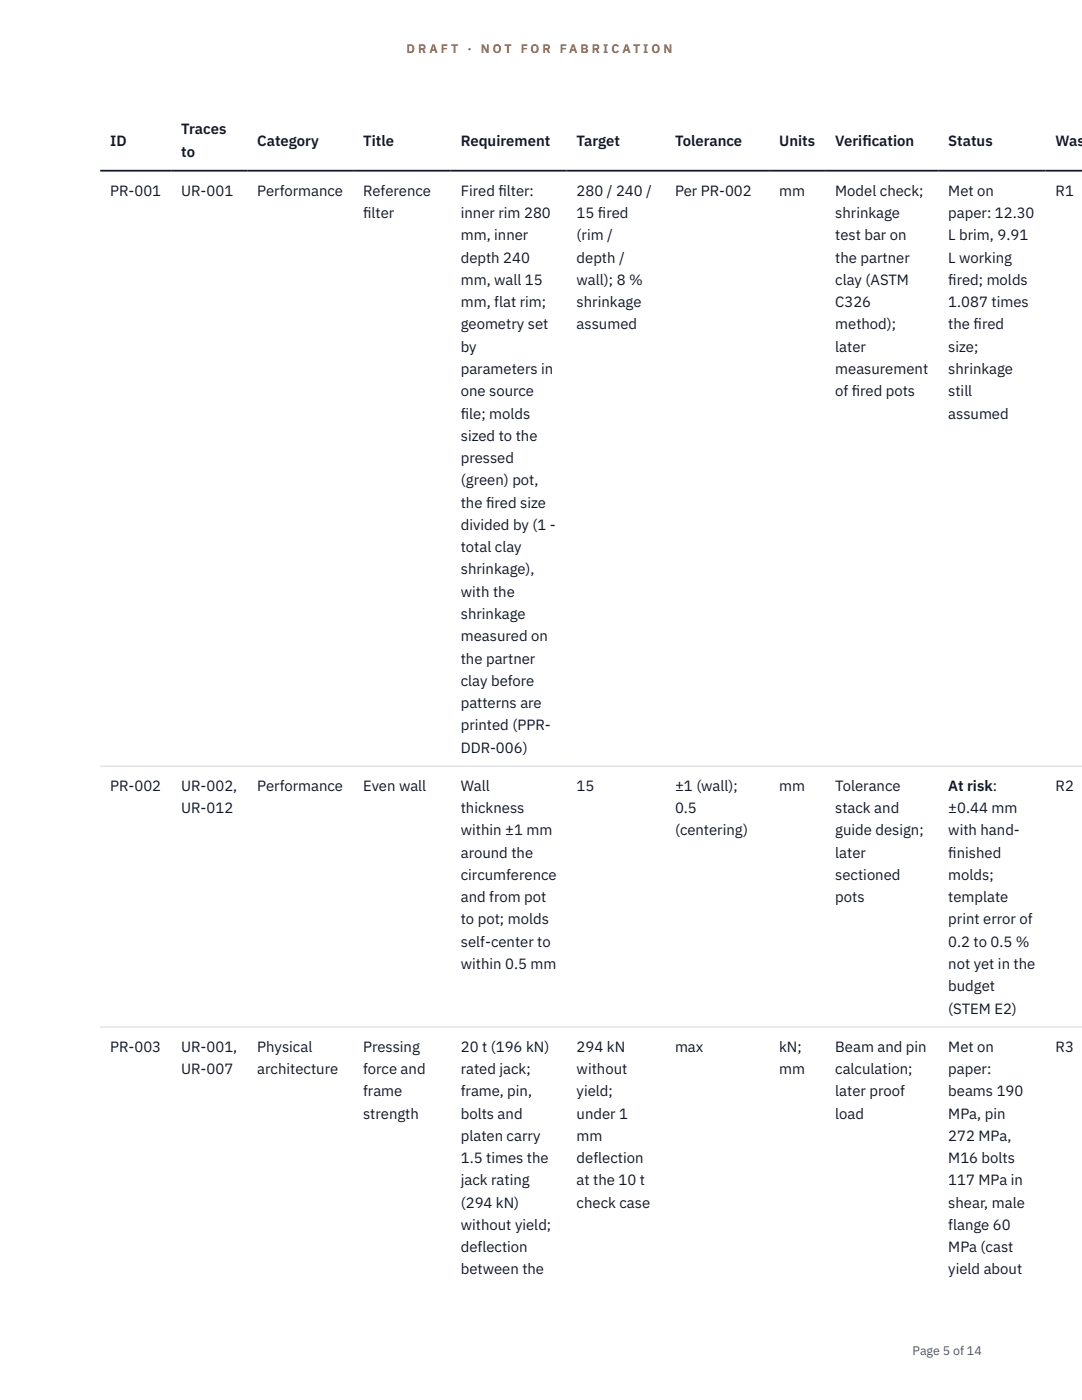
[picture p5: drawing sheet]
<svg xmlns="http://www.w3.org/2000/svg" width="216mm" height="279mm" viewBox="0 0 216 279" stroke-linecap="round" stroke-linejoin="round" font-family="sans-serif">
<defs><g id="words">
<g font-size="3" fill="#111827">
<text x="22" y="29.1">ID</text>
<text x="36.2" y="26.8">Traces</text>
<text x="51.3" y="29.1">Category</text>
<text x="72.5" y="29.1">Title</text>
<text x="91.9" y="29.1">Requirement</text>
<text x="115.1" y="29.1">Target</text>
<text x="134.7" y="29.1">Tolerance</text>
<text x="155.5" y="29.1">Units</text>
<text x="166.7" y="29.1">Verif</text>
<text x="172.1" y="29.1">ication</text>
<text x="189.2" y="29.1">Status</text>
<text x="210.6" y="29.1">Was</text>
<text x="36.2" y="31.3">to</text>
<text x="22" y="39.1">PR-001</text>
<text x="36.2" y="39.1">UR-001</text>
<text x="51.3" y="39.1">Performance</text>
<text x="72.5" y="39.1">Reference</text>
<text x="91.9" y="39.1">Fired f</text>
<text x="99.5" y="39.1">ilter:</text>
<text x="115.1" y="39.1">280 / 240 /</text>
<text x="134.7" y="39.1">Per PR-002</text>
<text x="155.5" y="39.1">mm</text>
<text x="166.7" y="39.1">Model check;</text>
<text x="189.2" y="39.1">Met on</text>
<text x="210.6" y="39.1">R1</text>
<text x="72.5" y="43.5">f</text>
<text x="72.5" y="43.5">ilter</text>
<text x="91.9" y="43.5">inner rim 280</text>
<text x="91.9" y="48">mm, inner</text>
<text x="115.1" y="43.5">15 f</text>
<text x="115.1" y="48">(rim /</text>
<text x="119.3" y="43.5">ired</text>
<text x="166.7" y="43.5">shrinkage</text>
<text x="166.7" y="48">test bar on</text>
<text x="189.2" y="43.5">paper: 12.30</text>
<text x="189.2" y="48">L brim, 9.91</text>
<text x="91.9" y="52.4">depth 240</text>
<text x="115.1" y="52.4">depth /</text>
<text x="166.7" y="52.4">the partner</text>
<text x="189.2" y="52.4">L working</text>
<text x="91.9" y="56.9">mm, wall 15</text>
<text x="115.1" y="56.9">wall); 8 %</text>
<text x="166.7" y="56.9">clay (ASTM</text>
<text x="189.2" y="56.9">f</text>
<text x="189.2" y="56.9">ired; molds</text>
<text x="91.9" y="61.3">mm, flat rim;</text>
<text x="91.9" y="65.7">geometry set</text>
<text x="115.1" y="61.3">shrinkage</text>
<text x="115.1" y="65.7">assumed</text>
<text x="166.7" y="61.3">C326</text>
<text x="166.7" y="65.7">method);</text>
<text x="189.2" y="61.3">1.087 times</text>
<text x="189.2" y="65.7">the f</text>
<text x="194.3" y="65.7">ired</text>
<text x="91.9" y="70.2">by</text>
<text x="166.7" y="70.2">later</text>
<text x="189.2" y="70.2">size;</text>
<text x="91.9" y="74.6">parameters in</text>
<text x="166.7" y="74.6">measurement</text>
<text x="189.2" y="74.6">shrinkage</text>
<text x="91.9" y="79.1">one source</text>
<text x="91.9" y="83.5">f</text>
<text x="91.9" y="83.5">ile; molds</text>
<text x="166.7" y="79.1">of f</text>
<text x="170" y="79.1">ired pots</text>
<text x="189.2" y="79.1">still</text>
<text x="189.2" y="83.5">assumed</text>
<text x="91.9" y="88">sized to the</text>
<text x="91.9" y="92.4">pressed</text>
<text x="91.9" y="96.9">(green) pot,</text>
<text x="91.9" y="101.3">the f</text>
<text x="97" y="101.3">ired size</text>
<text x="91.9" y="105.8">divided by (1 -</text>
<text x="91.9" y="110.2">total clay</text>
<text x="91.9" y="114.6">shrinkage),</text>
<text x="91.9" y="119.1">with the</text>
<text x="91.9" y="123.5">shrinkage</text>
<text x="91.9" y="128">measured on</text>
<text x="91.9" y="132.4">the partner</text>
<text x="91.9" y="136.9">clay before</text>
<text x="91.9" y="141.3">patterns are</text>
<text x="91.9" y="145.8">printed (PPR-</text>
<text x="91.9" y="150.2">DDR-006)</text>
<text x="22" y="157.8">PR-002</text>
<text x="36.2" y="157.8">UR-002,</text>
<text x="51.3" y="157.8">Performance</text>
<text x="72.5" y="157.8">Even wall</text>
<text x="91.9" y="157.8">Wall</text>
<text x="115.1" y="157.8">15</text>
<text x="134.7" y="157.8">±1 (wall);</text>
<text x="155.5" y="157.8">mm</text>
<text x="166.7" y="157.8">Tolerance</text>
<text x="189.2" y="157.8">At risk:</text>
<text x="210.6" y="157.8">R2</text>
<text x="36.2" y="162.3">UR-012</text>
<text x="91.9" y="162.3">thickness</text>
<text x="91.9" y="166.7">within ±1 mm</text>
<text x="134.7" y="162.3">0.5</text>
<text x="134.7" y="166.7">(centering)</text>
<text x="166.7" y="162.3">stack and</text>
<text x="166.7" y="166.7">guide design;</text>
<text x="189.2" y="162.3">±0.44 mm</text>
<text x="189.2" y="166.7">with hand-</text>
<text x="91.9" y="171.2">around the</text>
<text x="166.7" y="171.2">later</text>
<text x="189.2" y="171.2">f</text>
<text x="189.2" y="171.2">inished</text>
<text x="91.9" y="175.6">circumference</text>
<text x="166.7" y="175.6">sectioned</text>
<text x="189.2" y="175.6">molds;</text>
<text x="91.9" y="180">and from pot</text>
<text x="91.9" y="184.5">to pot; molds</text>
<text x="166.7" y="180">pots</text>
<text x="189.2" y="180">template</text>
<text x="189.2" y="184.5">print error of</text>
<text x="91.9" y="188.9">self-center to</text>
<text x="189.2" y="188.9">0.2 to 0.5 %</text>
<text x="91.9" y="193.4">within 0.5 mm</text>
<text x="189.2" y="193.4">not yet in the</text>
<text x="189.2" y="197.8">budget</text>
<text x="189.2" y="202.3">(STEM E2)</text>
<text x="22" y="209.9">PR-003</text>
<text x="36.2" y="209.9">UR-001,</text>
<text x="51.3" y="209.9">Physical</text>
<text x="72.5" y="209.9">Pressing</text>
<text x="91.9" y="209.9">20 t (196 kN)</text>
<text x="115.1" y="209.9">294 kN</text>
<text x="134.7" y="209.9">max</text>
<text x="155.5" y="209.9">kN;</text>
<text x="166.7" y="209.9">Beam and pin</text>
<text x="189.2" y="209.9">Met on</text>
<text x="210.6" y="209.9">R3</text>
<text x="36.2" y="214.3">UR-007</text>
<text x="51.3" y="214.3">architecture</text>
<text x="72.5" y="214.3">force and</text>
<text x="91.9" y="214.3">rated jack;</text>
<text x="115.1" y="214.3">without</text>
<text x="155.5" y="214.3">mm</text>
<text x="166.7" y="214.3">calculation;</text>
<text x="189.2" y="214.3">paper:</text>
<text x="72.5" y="218.8">frame</text>
<text x="91.9" y="218.8">frame, pin,</text>
<text x="115.1" y="218.8">yield;</text>
<text x="166.7" y="218.8">later proof</text>
<text x="189.2" y="218.8">beams 190</text>
<text x="72.5" y="223.2">strength</text>
<text x="91.9" y="223.2">bolts and</text>
<text x="91.9" y="227.7">platen carry</text>
<text x="115.1" y="223.2">under 1</text>
<text x="115.1" y="227.7">mm</text>
<text x="166.7" y="223.2">load</text>
<text x="189.2" y="223.2">MPa, pin</text>
<text x="189.2" y="227.7">272 MPa,</text>
<text x="91.9" y="232.1">1.5 times the</text>
<text x="115.1" y="232.1">deflection</text>
<text x="189.2" y="232.1">M16 bolts</text>
<text x="91.9" y="236.6">jack rating</text>
<text x="115.1" y="236.6">at the 10 t</text>
<text x="189.2" y="236.6">117 MPa in</text>
<text x="91.9" y="241">(294 kN)</text>
<text x="91.9" y="245.5">without yield;</text>
<text x="115.1" y="241">check case</text>
<text x="189.2" y="241">shear, male</text>
<text x="189.2" y="245.5">flange 60</text>
<text x="91.9" y="249.9">deflection</text>
<text x="189.2" y="249.9">MPa (cast</text>
<text x="91.9" y="254.3">between the</text>
<text x="189.2" y="254.3">yield about</text>
</g>
<g font-size="2.5" fill="#b45309">
<text x="81.1" y="10.5">D R A F T</text>
<text x="93.3" y="10.5">·</text>
<text x="95.9" y="10.5">N O T</text>
<text x="103.9" y="10.5">F O R</text>
<text x="111.7" y="10.5">F A B R I C A T I O N</text>
</g>
<text font-size="2.5" fill="#4b5563" x="182.1" y="270.3">Page 5 of 14</text>
</g></defs>
<path d="M20 152.9h195.9M20 205h195.9" fill="none" stroke="#d1d5db" stroke-width=".2"/>
<path d="M20 34.1h195.9" fill="none" stroke="#111827" stroke-width=".35"/>
<use href="#words"/>
</svg>
